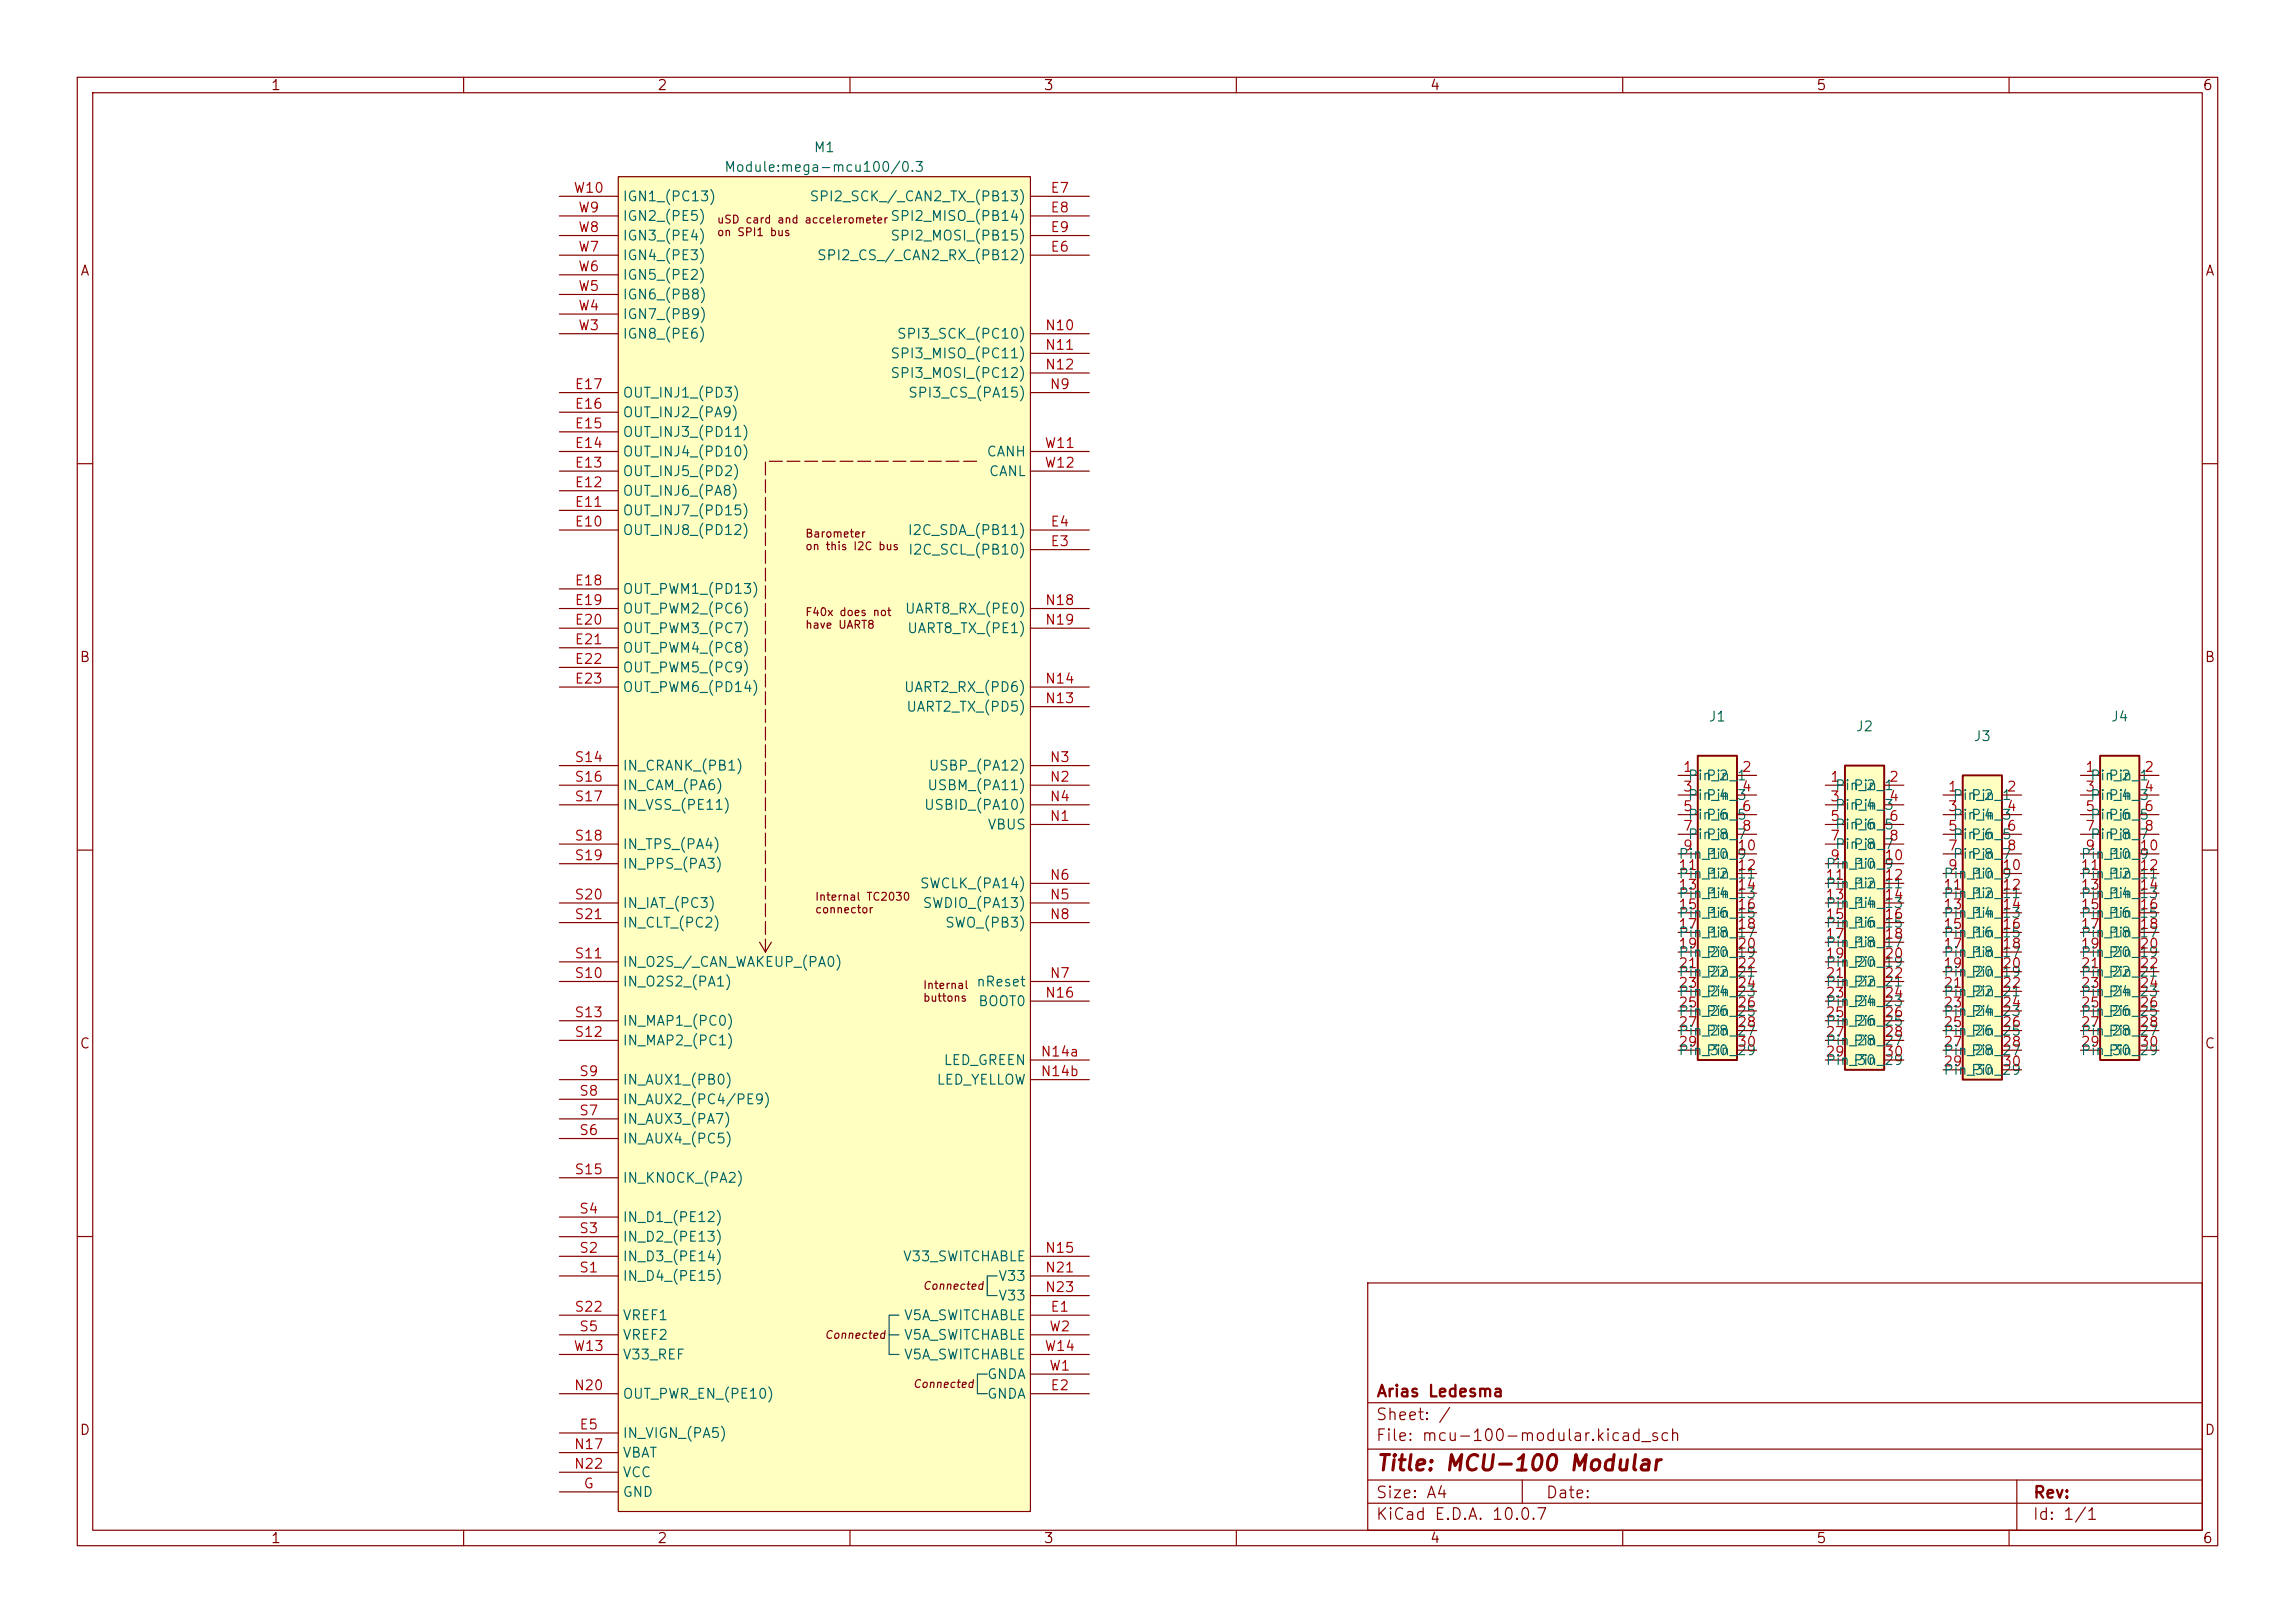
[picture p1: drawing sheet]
<svg xmlns="http://www.w3.org/2000/svg" width="297mm" height="210mm" viewBox="0 0 297 210" stroke-linecap="round" stroke-linejoin="round" font-family="sans-serif">
<defs><g id="words">
<text font-size="2" fill="#840000" x="178" y="190.8">Title: MCU-100 Modular</text>
<g font-size="1.5" fill="#840000">
<text x="178" y="184.1">Sheet: /</text>
<text x="178" y="181.1">Arias Ledesma</text>
<text x="178" y="186.8">File: mcu-100-modular.kicad_sch</text>
<text x="178" y="197">KiCad E.D.A. 10.0.7</text>
<text x="178" y="194.2">Size: A4</text>
<text x="200" y="194.2">Date:</text>
<text x="263" y="197">Id: 1/1</text>
<text x="263" y="194.2">Rev:</text>
</g>
<g font-size="1.3" fill="#840000">
<text x="35" y="12">1</text>
<text x="85" y="12">2</text>
<text x="135" y="12">3</text>
<text x="185" y="12">4</text>
<text x="235" y="12">5</text>
<text x="285" y="12">6</text>
<text x="10.3" y="36">A</text>
<text x="285.3" y="36">A</text>
<text x="10.2" y="86">B</text>
<text x="285.2" y="86">B</text>
<text x="10.2" y="136">C</text>
<text x="285.2" y="136">C</text>
<text x="10.2" y="186">D</text>
<text x="285.2" y="186">D</text>
<text x="35" y="200">1</text>
<text x="85" y="200">2</text>
<text x="135" y="200">3</text>
<text x="185" y="200">4</text>
<text x="235" y="200">5</text>
<text x="285" y="200">6</text>
</g>
<g font-size="1.3" fill="#006464">
<text x="93.6" y="22.6">Module:mega-mcu100/0.3</text>
<text x="105.2" y="20">M1</text>
<text x="80.5" y="28.9">IGN2_(PE5)</text>
<text x="80.5" y="26.4">IGN1_(PC13)</text>
<text x="104.7" y="26.4">SPI2_SCK_/_CAN2_TX_(PB13)</text>
<text x="115.1" y="28.9">SPI2_MISO_(PB14)</text>
<text x="80.5" y="34">IGN4_(PE3)</text>
<text x="80.5" y="31.4">IGN3_(PE4)</text>
<text x="105.6" y="34">SPI2_CS_/_CAN2_RX_(PB12)</text>
<text x="115.1" y="31.4">SPI2_MOSI_(PB15)</text>
<text x="80.5" y="41.6">IGN7_(PB9)</text>
<text x="80.5" y="39.1">IGN6_(PB8)</text>
<text x="80.5" y="36.5">IGN5_(PE2)</text>
<text x="80.5" y="44.1">IGN8_(PE6)</text>
<text x="115.1" y="46.7">SPI3_MISO_(PC11)</text>
<text x="116" y="44.1">SPI3_SCK_(PC10)</text>
<text x="80.5" y="51.8">OUT_INJ1_(PD3)</text>
<text x="115.1" y="49.2">SPI3_MOSI_(PC12)</text>
<text x="117.4" y="51.8">SPI3_CS_(PA15)</text>
<text x="80.5" y="59.4">OUT_INJ4_(PD10)</text>
<text x="80.5" y="56.8">OUT_INJ3_(PD11)</text>
<text x="80.5" y="54.3">OUT_INJ2_(PA9)</text>
<text x="127.6" y="59.4">CANH</text>
<text x="80.5" y="64.5">OUT_INJ6_(PA8)</text>
<text x="80.5" y="61.9">OUT_INJ5_(PD2)</text>
<text x="127.9" y="61.9">CANL</text>
<text x="80.5" y="69.5">OUT_INJ8_(PD12)</text>
<text x="80.5" y="67">OUT_INJ7_(PD15)</text>
<text x="117.4" y="69.5">I2C_SDA_(PB11)</text>
<text x="80.5" y="77.2">OUT_PWM1_(PD13)</text>
<text x="117.4" y="72.1">I2C_SCL_(PB10)</text>
<text x="80.5" y="79.7">OUT_PWM2_(PC6)</text>
<text x="80.5" y="82.2">OUT_PWM3_(PC7)</text>
<text x="117" y="79.7">UART8_RX_(PE0)</text>
<text x="117.3" y="82.2">UART8_TX_(PE1)</text>
<text x="80.5" y="84.8">OUT_PWM4_(PC8)</text>
<text x="80.5" y="87.3">OUT_PWM5_(PC9)</text>
<text x="80.5" y="89.9">OUT_PWM6_(PD14)</text>
<text x="116.9" y="89.9">UART2_RX_(PD6)</text>
<text x="117.2" y="92.4">UART2_TX_(PD5)</text>
<text x="221" y="93.7">J1</text>
<text x="240.1" y="94.9">J2</text>
<text x="273.1" y="93.7">J4</text>
<text x="80.5" y="100">IN_CRANK_(PB1)</text>
<text x="120.1" y="100">USBP_(PA12)</text>
<text x="218.3" y="101.3">Pin_2</text>
<text x="220.7" y="101.3">Pin_1</text>
<text x="255.3" y="96.2">J3</text>
<text x="270.4" y="101.3">Pin_2</text>
<text x="272.8" y="101.3">Pin_1</text>
<text x="80.5" y="102.6">IN_CAM_(PA6)</text>
<text x="80.5" y="105.1">IN_VSS_(PE11)</text>
<text x="119.5" y="105.1">USBID_(PA10)</text>
<text x="119.9" y="102.6">USBM_(PA11)</text>
<text x="127.7" y="107.6">VBUS</text>
<text x="218.3" y="103.8">Pin_4</text>
<text x="218.3" y="106.4">Pin_6</text>
<text x="220.7" y="103.8">Pin_3</text>
<text x="220.7" y="106.4">Pin_5</text>
<text x="237.4" y="102.6">Pin_2</text>
<text x="237.4" y="105.1">Pin_4</text>
<text x="237.4" y="107.6">Pin_6</text>
<text x="239.7" y="102.6">Pin_1</text>
<text x="239.7" y="105.1">Pin_3</text>
<text x="239.7" y="107.6">Pin_5</text>
<text x="252.6" y="103.8">Pin_2</text>
<text x="252.6" y="106.4">Pin_4</text>
<text x="255" y="103.8">Pin_1</text>
<text x="255" y="106.4">Pin_3</text>
<text x="270.4" y="103.8">Pin_4</text>
<text x="270.4" y="106.4">Pin_6</text>
<text x="272.8" y="103.8">Pin_3</text>
<text x="272.8" y="106.4">Pin_5</text>
<text x="80.5" y="110.2">IN_TPS_(PA4)</text>
<text x="80.5" y="112.7">IN_PPS_(PA3)</text>
<text x="217.1" y="111.5">Pin_10</text>
<text x="217.1" y="114">Pin_12</text>
<text x="218.3" y="108.9">Pin_8</text>
<text x="220.7" y="108.9">Pin_7</text>
<text x="220.7" y="111.5">Pin_9</text>
<text x="220.7" y="114">Pin_11</text>
<text x="236.2" y="112.7">Pin_10</text>
<text x="237.4" y="110.2">Pin_8</text>
<text x="239.7" y="110.2">Pin_7</text>
<text x="239.7" y="112.7">Pin_9</text>
<text x="251.4" y="114">Pin_10</text>
<text x="252.6" y="108.9">Pin_6</text>
<text x="252.6" y="111.5">Pin_8</text>
<text x="255" y="108.9">Pin_5</text>
<text x="255" y="111.5">Pin_7</text>
<text x="255" y="114">Pin_9</text>
<text x="269.2" y="111.5">Pin_10</text>
<text x="269.2" y="114">Pin_12</text>
<text x="270.4" y="108.9">Pin_8</text>
<text x="272.8" y="108.9">Pin_7</text>
<text x="272.8" y="111.5">Pin_9</text>
<text x="272.8" y="114">Pin_11</text>
<text x="80.5" y="117.8">IN_IAT_(PC3)</text>
<text x="118.9" y="115.3">SWCLK_(PA14)</text>
<text x="119.3" y="117.8">SWDIO_(PA13)</text>
<text x="217.1" y="116.5">Pin_14</text>
<text x="217.1" y="119.1">Pin_16</text>
<text x="220.7" y="116.5">Pin_13</text>
<text x="220.7" y="119.1">Pin_15</text>
<text x="236.2" y="115.3">Pin_12</text>
<text x="236.2" y="117.8">Pin_14</text>
<text x="239.7" y="115.3">Pin_11</text>
<text x="239.7" y="117.8">Pin_13</text>
<text x="251.4" y="116.5">Pin_12</text>
<text x="251.4" y="119.1">Pin_14</text>
<text x="255" y="116.5">Pin_11</text>
<text x="255" y="119.1">Pin_13</text>
<text x="269.2" y="116.5">Pin_14</text>
<text x="269.2" y="119.1">Pin_16</text>
<text x="272.8" y="116.5">Pin_13</text>
<text x="272.8" y="119.1">Pin_15</text>
<text x="80.5" y="125.4">IN_O2S_/_CAN_WAKEUP_(PA0)</text>
<text x="80.5" y="120.3">IN_CLT_(PC2)</text>
<text x="122.2" y="120.3">SWO_(PB3)</text>
<text x="217.1" y="121.6">Pin_18</text>
<text x="217.1" y="124.2">Pin_20</text>
<text x="220.7" y="121.6">Pin_17</text>
<text x="220.7" y="124.2">Pin_19</text>
<text x="236.2" y="120.3">Pin_16</text>
<text x="236.2" y="122.9">Pin_18</text>
<text x="236.2" y="125.4">Pin_20</text>
<text x="239.7" y="120.3">Pin_15</text>
<text x="239.7" y="122.9">Pin_17</text>
<text x="239.7" y="125.4">Pin_19</text>
<text x="251.4" y="121.6">Pin_16</text>
<text x="251.4" y="124.2">Pin_18</text>
<text x="255" y="121.6">Pin_15</text>
<text x="255" y="124.2">Pin_17</text>
<text x="269.2" y="121.6">Pin_18</text>
<text x="269.2" y="124.2">Pin_20</text>
<text x="272.8" y="121.6">Pin_17</text>
<text x="272.8" y="124.2">Pin_19</text>
<text x="80.5" y="128">IN_O2S2_(PA1)</text>
<text x="126.3" y="128">nReset</text>
<text x="126.5" y="130.5">BOOT0</text>
<text x="217.1" y="126.7">Pin_22</text>
<text x="217.1" y="129.2">Pin_24</text>
<text x="217.1" y="131.8">Pin_26</text>
<text x="220.7" y="126.7">Pin_21</text>
<text x="220.7" y="129.2">Pin_23</text>
<text x="220.7" y="131.8">Pin_25</text>
<text x="236.2" y="128">Pin_22</text>
<text x="236.2" y="130.5">Pin_24</text>
<text x="239.7" y="128">Pin_21</text>
<text x="239.7" y="130.5">Pin_23</text>
<text x="251.4" y="126.7">Pin_20</text>
<text x="251.4" y="129.2">Pin_22</text>
<text x="251.4" y="131.8">Pin_24</text>
<text x="255" y="126.7">Pin_19</text>
<text x="255" y="129.2">Pin_21</text>
<text x="255" y="131.8">Pin_23</text>
<text x="269.2" y="126.7">Pin_22</text>
<text x="269.2" y="129.2">Pin_24</text>
<text x="269.2" y="131.8">Pin_26</text>
<text x="272.8" y="126.7">Pin_21</text>
<text x="272.8" y="129.2">Pin_23</text>
<text x="272.8" y="131.8">Pin_25</text>
<text x="80.5" y="135.6">IN_MAP2_(PC1)</text>
<text x="80.5" y="133">IN_MAP1_(PC0)</text>
<text x="217.1" y="134.3">Pin_28</text>
<text x="217.1" y="136.9">Pin_30</text>
<text x="220.7" y="134.3">Pin_27</text>
<text x="220.7" y="136.9">Pin_29</text>
<text x="236.2" y="133">Pin_26</text>
<text x="236.2" y="135.6">Pin_28</text>
<text x="239.7" y="133">Pin_25</text>
<text x="239.7" y="135.6">Pin_27</text>
<text x="251.4" y="134.3">Pin_26</text>
<text x="251.4" y="136.9">Pin_28</text>
<text x="255" y="134.3">Pin_25</text>
<text x="255" y="136.9">Pin_27</text>
<text x="269.2" y="134.3">Pin_28</text>
<text x="269.2" y="136.9">Pin_30</text>
<text x="272.8" y="134.3">Pin_27</text>
<text x="272.8" y="136.9">Pin_29</text>
<text x="80.5" y="143.2">IN_AUX2_(PC4/PE9)</text>
<text x="80.5" y="140.7">IN_AUX1_(PB0)</text>
<text x="121.1" y="140.7">LED_YELLOW</text>
<text x="122" y="138.1">LED_GREEN</text>
<text x="236.2" y="138.1">Pin_30</text>
<text x="239.7" y="138.1">Pin_29</text>
<text x="251.4" y="139.4">Pin_30</text>
<text x="255" y="139.4">Pin_29</text>
<text x="80.5" y="148.3">IN_AUX4_(PC5)</text>
<text x="80.5" y="145.7">IN_AUX3_(PA7)</text>
<text x="80.5" y="153.4">IN_KNOCK_(PA2)</text>
<text x="80.5" y="161">IN_D2_(PE13)</text>
<text x="80.5" y="158.4">IN_D1_(PE12)</text>
<text x="80.5" y="166.1">IN_D4_(PE15)</text>
<text x="80.5" y="163.5">IN_D3_(PE14)</text>
<text x="116.8" y="163.5">V33_SWITCHABLE</text>
<text x="129.1" y="166.1">V33</text>
<text x="80.5" y="173.7">VREF2</text>
<text x="80.5" y="171.1">VREF1</text>
<text x="116.9" y="171.1">V5A_SWITCHABLE</text>
<text x="116.9" y="173.7">V5A_SWITCHABLE</text>
<text x="129.1" y="168.6">V33</text>
<text x="80.5" y="176.2">V33_REF</text>
<text x="116.9" y="176.2">V5A_SWITCHABLE</text>
<text x="127.7" y="178.8">GNDA</text>
<text x="80.5" y="181.3">OUT_PWR_EN_(PE10)</text>
<text x="127.7" y="181.3">GNDA</text>
<text x="80.5" y="186.4">IN_VIGN_(PA5)</text>
<text x="80.5" y="188.9">VBAT</text>
<text x="80.5" y="191.5">VCC</text>
<text x="80.5" y="194">GND</text>
</g>
<g font-size="1.3" fill="#a90000">
<text x="74.1" y="25.3">W10</text>
<text x="74.7" y="27.8">W9</text>
<text x="135.9" y="25.3">E7</text>
<text x="135.9" y="27.8">E8</text>
<text x="74.7" y="35.4">W6</text>
<text x="74.7" y="32.9">W7</text>
<text x="74.7" y="30.3">W8</text>
<text x="135.9" y="32.9">E6</text>
<text x="135.9" y="30.3">E9</text>
<text x="74.7" y="40.5">W4</text>
<text x="74.7" y="38">W5</text>
<text x="74.7" y="43">W3</text>
<text x="135.2" y="43">N10</text>
<text x="135.2" y="45.6">N11</text>
<text x="74.3" y="53.2">E16</text>
<text x="74.3" y="50.7">E17</text>
<text x="135.2" y="48.1">N12</text>
<text x="135.8" y="50.7">N9</text>
<text x="74.3" y="58.3">E14</text>
<text x="74.3" y="55.7">E15</text>
<text x="135.1" y="58.3">W11</text>
<text x="74.3" y="65.9">E11</text>
<text x="74.3" y="63.4">E12</text>
<text x="74.3" y="60.8">E13</text>
<text x="135.1" y="60.8">W12</text>
<text x="74.3" y="68.4">E10</text>
<text x="135.9" y="71">E3</text>
<text x="135.9" y="68.4">E4</text>
<text x="74.3" y="76.1">E18</text>
<text x="74.3" y="78.6">E19</text>
<text x="74.3" y="81.1">E20</text>
<text x="74.3" y="83.7">E21</text>
<text x="135.2" y="78.6">N18</text>
<text x="135.2" y="81.1">N19</text>
<text x="74.3" y="86.2">E22</text>
<text x="74.3" y="88.8">E23</text>
<text x="135.2" y="88.8">N14</text>
<text x="135.2" y="91.3">N13</text>
<text x="74.3" y="98.9">S14</text>
<text x="74.3" y="101.5">S16</text>
<text x="135.8" y="101.5">N2</text>
<text x="135.8" y="98.9">N3</text>
<text x="217.7" y="100.2">1</text>
<text x="225.3" y="100.2">2</text>
<text x="236.8" y="101.5">1</text>
<text x="244.4" y="101.5">2</text>
<text x="269.8" y="100.2">1</text>
<text x="277.4" y="100.2">2</text>
<text x="74.3" y="104">S17</text>
<text x="135.8" y="106.5">N1</text>
<text x="135.8" y="104">N4</text>
<text x="217.7" y="102.7">3</text>
<text x="217.7" y="105.3">5</text>
<text x="217.7" y="107.8">7</text>
<text x="225.3" y="102.7">4</text>
<text x="225.3" y="105.3">6</text>
<text x="225.3" y="107.8">8</text>
<text x="236.8" y="104">3</text>
<text x="236.8" y="106.5">5</text>
<text x="244.4" y="104">4</text>
<text x="244.4" y="106.5">6</text>
<text x="252" y="102.7">1</text>
<text x="252" y="105.3">3</text>
<text x="252" y="107.8">5</text>
<text x="259.6" y="102.7">2</text>
<text x="259.6" y="105.3">4</text>
<text x="259.6" y="107.8">6</text>
<text x="269.8" y="102.7">3</text>
<text x="269.8" y="105.3">5</text>
<text x="269.8" y="107.8">7</text>
<text x="277.4" y="102.7">4</text>
<text x="277.4" y="105.3">6</text>
<text x="277.4" y="107.8">8</text>
<text x="74.3" y="109.1">S18</text>
<text x="74.3" y="111.6">S19</text>
<text x="217.1" y="112.9">11</text>
<text x="217.7" y="110.4">9</text>
<text x="224.7" y="110.4">10</text>
<text x="224.7" y="112.9">12</text>
<text x="236.8" y="109.1">7</text>
<text x="236.8" y="111.6">9</text>
<text x="243.8" y="111.6">10</text>
<text x="244.4" y="109.1">8</text>
<text x="252" y="110.4">7</text>
<text x="252" y="112.9">9</text>
<text x="259" y="112.9">10</text>
<text x="259.6" y="110.4">8</text>
<text x="269.2" y="112.9">11</text>
<text x="269.8" y="110.4">9</text>
<text x="276.8" y="110.4">10</text>
<text x="276.8" y="112.9">12</text>
<text x="74.3" y="116.7">S20</text>
<text x="74.3" y="119.2">S21</text>
<text x="135.8" y="116.7">N5</text>
<text x="135.8" y="114.2">N6</text>
<text x="135.8" y="119.2">N8</text>
<text x="217.1" y="115.4">13</text>
<text x="217.1" y="118">15</text>
<text x="224.7" y="115.4">14</text>
<text x="224.7" y="118">16</text>
<text x="236.2" y="114.2">11</text>
<text x="236.2" y="116.7">13</text>
<text x="236.2" y="119.2">15</text>
<text x="243.8" y="114.2">12</text>
<text x="243.8" y="116.7">14</text>
<text x="243.8" y="119.2">16</text>
<text x="251.4" y="115.4">11</text>
<text x="251.4" y="118">13</text>
<text x="259" y="115.4">12</text>
<text x="259" y="118">14</text>
<text x="269.2" y="115.4">13</text>
<text x="269.2" y="118">15</text>
<text x="276.8" y="115.4">14</text>
<text x="276.8" y="118">16</text>
<text x="74.3" y="124.3">S11</text>
<text x="217.1" y="120.5">17</text>
<text x="217.1" y="123.1">19</text>
<text x="217.1" y="125.6">21</text>
<text x="224.7" y="120.5">18</text>
<text x="224.7" y="123.1">20</text>
<text x="224.7" y="125.6">22</text>
<text x="236.2" y="121.8">17</text>
<text x="236.2" y="124.3">19</text>
<text x="243.8" y="121.8">18</text>
<text x="243.8" y="124.3">20</text>
<text x="251.4" y="120.5">15</text>
<text x="251.4" y="123.1">17</text>
<text x="251.4" y="125.6">19</text>
<text x="259" y="120.5">16</text>
<text x="259" y="123.1">18</text>
<text x="259" y="125.6">20</text>
<text x="269.2" y="120.5">17</text>
<text x="269.2" y="123.1">19</text>
<text x="269.2" y="125.6">21</text>
<text x="276.8" y="120.5">18</text>
<text x="276.8" y="123.1">20</text>
<text x="276.8" y="125.6">22</text>
<text x="74.3" y="126.9">S10</text>
<text x="74.3" y="131.9">S13</text>
<text x="135.2" y="129.4">N16</text>
<text x="135.8" y="126.9">N7</text>
<text x="217.1" y="128.1">23</text>
<text x="217.1" y="130.7">25</text>
<text x="224.7" y="128.1">24</text>
<text x="224.7" y="130.7">26</text>
<text x="236.2" y="126.9">21</text>
<text x="236.2" y="129.4">23</text>
<text x="236.2" y="131.9">25</text>
<text x="243.8" y="126.9">22</text>
<text x="243.8" y="129.4">24</text>
<text x="243.8" y="131.9">26</text>
<text x="251.4" y="128.1">21</text>
<text x="251.4" y="130.7">23</text>
<text x="259" y="128.1">22</text>
<text x="259" y="130.7">24</text>
<text x="269.2" y="128.1">23</text>
<text x="269.2" y="130.7">25</text>
<text x="276.8" y="128.1">24</text>
<text x="276.8" y="130.7">26</text>
<text x="74.3" y="134.5">S12</text>
<text x="134.6" y="137">N14a</text>
<text x="217.1" y="133.2">27</text>
<text x="217.1" y="135.8">29</text>
<text x="224.7" y="133.2">28</text>
<text x="224.7" y="135.8">30</text>
<text x="236.2" y="134.5">27</text>
<text x="236.2" y="137">29</text>
<text x="243.8" y="134.5">28</text>
<text x="243.8" y="137">30</text>
<text x="251.4" y="133.2">25</text>
<text x="251.4" y="135.8">27</text>
<text x="259" y="133.2">26</text>
<text x="259" y="135.8">28</text>
<text x="269.2" y="133.2">27</text>
<text x="269.2" y="135.8">29</text>
<text x="276.8" y="133.2">28</text>
<text x="276.8" y="135.8">30</text>
<text x="74.9" y="142.1">S8</text>
<text x="74.9" y="139.6">S9</text>
<text x="134.6" y="139.6">N14b</text>
<text x="251.4" y="138.3">29</text>
<text x="259" y="138.3">30</text>
<text x="74.9" y="147.2">S6</text>
<text x="74.9" y="144.6">S7</text>
<text x="74.3" y="152.3">S15</text>
<text x="74.9" y="159.9">S3</text>
<text x="74.9" y="157.3">S4</text>
<text x="74.9" y="165">S1</text>
<text x="74.9" y="162.4">S2</text>
<text x="135.2" y="162.4">N15</text>
<text x="135.2" y="165">N21</text>
<text x="135.2" y="167.5">N23</text>
<text x="74.3" y="170">S22</text>
<text x="74.9" y="172.6">S5</text>
<text x="135.7" y="172.6">W2</text>
<text x="135.9" y="170">E1</text>
<text x="74.1" y="175.1">W13</text>
<text x="135.1" y="175.1">W14</text>
<text x="135.7" y="177.7">W1</text>
<text x="74.2" y="180.2">N20</text>
<text x="74.9" y="185.3">E5</text>
<text x="135.9" y="180.2">E2</text>
<text x="74.2" y="187.8">N17</text>
<text x="74.2" y="190.4">N22</text>
<text x="75.4" y="192.9">G</text>
</g>
<g font-size="1" fill="#840000">
<text x="92.7" y="29.2">uSD card and accelerometer</text>
<text x="92.7" y="30.8">on SPI1 bus</text>
<text x="104.1" y="69.8">Barometer</text>
<text x="104.1" y="71.4">on this I2C bus</text>
<text x="104.1" y="80">F40x does not</text>
<text x="104.1" y="81.6">have UART8</text>
<text x="105.4" y="116.8">Internal TC2030</text>
<text x="105.4" y="118.4">connector</text>
<text x="119.4" y="128.2">Internal</text>
<text x="119.4" y="129.9">buttons</text>
<text x="119.3" y="167.1">Connected</text>
<text x="106.6" y="173.5">Connected</text>
<text x="118.1" y="179.8">Connected</text>
</g>
</g></defs>
<g fill="none" stroke="#840000" stroke-width=".15">
<path d="M10 10h277v190h-277zM12 12h273v186h-273zM60 10v2M110 10v2M160 10v2M210 10v2M260 10v2M10 60h2M285 60h2M10 110h2M285 110h2M10 160h2"/>
<path d="M177 166h108v32h-108zM285 160h2M60 198v2M110 198v2M160 198v2M177 194.5h108M177 191.5h108M177 187.5h108M177 181.5h108M197 191.5v3M210 198v2M260 198v2"/>
<path d="M261 191.5v6.5"/>
</g>
<path d="M254 100.3h5.1v39.4h-5.1z" fill="#ffffc2"/>
<path d="M254 100.3h5.1v39.4h-5.1z" fill="none" stroke="#840000" stroke-width=".25"/>
<g fill="none" stroke="#840000" stroke-width=".15">
<path d="M251.5 102.9h2.5M251.5 105.4h2.5M251.5 108h2.5M251.5 110.5h2.5M251.5 113h2.5M251.5 115.6h2.5M251.5 118.1h2.5M259.1 102.9h2.5M259.1 105.4h2.5M259.1 108h2.5M259.1 110.5h2.5M259.1 113h2.5"/>
<path d="M259.1 115.6h2.5M259.1 118.1h2.5M251.5 120.7h2.5M251.5 123.2h2.5M251.5 125.7h2.5M251.5 128.3h2.5M251.5 130.8h2.5M251.5 133.4h2.5M251.5 135.9h2.5M251.5 138.4h2.5M259.1 120.7h2.5M259.1 123.2h2.5"/>
<path d="M259.1 125.7h2.5M259.1 128.3h2.5M259.1 130.8h2.5M259.1 133.4h2.5M259.1 135.9h2.5M259.1 138.4h2.5"/>
</g>
<path d="M80 22.9h53.3v172.7h-53.3z" fill="#ffffc2"/>
<g fill="none" stroke="#840000" stroke-width=".15">
<path d="M72.4 33h7.6M72.4 25.4h7.6M72.4 27.9h7.6M72.4 30.5h7.6M72.4 38.1h7.6M72.4 35.6h7.6M80 22.9h53.3v172.7h-53.3zM133.3 33h7.7M133.3 25.4h7.7M133.3 27.9h7.7M133.3 30.5h7.7M72.4 58.4h7.6"/>
<path d="M72.4 55.9h7.6M72.4 53.3h7.6M72.4 50.8h7.6M72.4 43.2h7.6M72.4 40.6h7.6M133.3 58.4h7.7M133.3 50.8h7.7M133.3 43.2h7.7M133.3 45.7h7.7M133.3 48.3h7.7M72.4 68.6h7.6M72.4 66h7.6"/>
<path d="M72.4 63.5h7.6M72.4 61h7.6M72.4 76.2h7.6M72.4 78.7h7.6M133.3 71.1h7.7M133.3 68.6h7.7M133.3 61h7.7M133.3 78.7h7.7M72.4 81.3h7.6M72.4 83.8h7.6M72.4 86.4h7.6M72.4 88.9h7.6"/>
<path d="M72.4 99.1h7.6M133.3 81.3h7.7M133.3 88.9h7.7M133.3 99.1h7.7M133.3 91.4h7.7M72.4 101.6h7.6M72.4 104.1h7.6M72.4 116.8h7.6M72.4 119.4h7.6M72.4 109.2h7.6M72.4 111.8h7.6M133.3 106.7h7.7"/>
<path d="M133.3 101.6h7.7M133.3 104.1h7.7M133.3 116.8h7.7M133.3 114.3h7.7M133.3 119.4h7.7M72.4 127h7.6M72.4 139.7h7.6M72.4 124.5h7.6M72.4 134.6h7.6M72.4 132.1h7.6M98.3 121.9l.8 1.3 .7-1.3M133.3 127h7.7"/>
<path d="M133.3 137.2h7.7M133.3 139.7h7.7M133.3 129.5h7.7M72.4 157.5h7.6M72.4 147.3h7.6M72.4 144.8h7.6M72.4 142.2h7.6M72.4 152.4h7.6M72.4 170.2h7.6M72.4 162.6h7.6M72.4 165.1h7.6M72.4 160h7.6"/>
<path d="M72.4 172.7h7.6M72.4 175.3h7.6M133.3 170.2h7.7M133.3 162.6h7.7M133.3 165.1h7.7M133.3 167.6h7.7M133.3 172.7h7.7M133.3 177.8h7.7M133.3 175.3h7.7M72.4 180.3h7.6M72.4 185.4h7.6M72.4 193h7.6"/>
<path d="M72.4 188h7.6M72.4 190.5h7.6M133.3 180.3h7.7"/>
</g>
<path d="M99.1 123.2v-63.5h27.9" fill="none" stroke="#840000" stroke-width=".15" stroke-dasharray="1.7 .6"/>
<path d="M115.1 172.7h1.2M116.3 170.2h-1.2v5.1h1.2M127.8 177.8h-1.3v2.5h1.3M129 165.1h-1.2v2.5h1.2" fill="none" stroke="#073763" stroke-width=".15"/>
<path d="M238.8 99.1h5v39.3h-5z" fill="#ffffc2"/>
<path d="M238.8 99.1h5v39.3h-5z" fill="none" stroke="#840000" stroke-width=".25"/>
<g fill="none" stroke="#840000" stroke-width=".15">
<path d="M236.2 101.6h2.6M236.2 104.1h2.6M236.2 106.7h2.6M236.2 109.2h2.6M236.2 111.8h2.6M236.2 114.3h2.6M236.2 116.8h2.6M236.2 119.4h2.6M243.8 101.6h2.6M243.8 104.1h2.6M243.8 106.7h2.6M243.8 109.2h2.6"/>
<path d="M243.8 111.8h2.6M243.8 114.3h2.6M243.8 116.8h2.6M243.8 119.4h2.6M236.2 121.9h2.6M236.2 124.5h2.6M236.2 127h2.6M236.2 129.5h2.6M236.2 132.1h2.6M236.2 134.6h2.6M236.2 137.2h2.6M243.8 121.9h2.6"/>
<path d="M243.8 124.5h2.6M243.8 127h2.6M243.8 129.5h2.6M243.8 132.1h2.6M243.8 134.6h2.6M243.8 137.2h2.6"/>
</g>
<path d="M219.7 97.8h5.1v39.4h-5.1z" fill="#ffffc2"/>
<path d="M219.7 97.8h5.1v39.4h-5.1z" fill="none" stroke="#840000" stroke-width=".25"/>
<g fill="none" stroke="#840000" stroke-width=".15">
<path d="M217.2 100.3h2.5M217.2 102.9h2.5M217.2 105.4h2.5M217.2 108h2.5M217.2 110.5h2.5M217.2 113h2.5M217.2 115.6h2.5M217.2 118.1h2.5M224.8 100.3h2.5M224.8 102.9h2.5M224.8 105.4h2.5M224.8 108h2.5"/>
<path d="M224.8 110.5h2.5M224.8 113h2.5M224.8 115.6h2.5M224.8 118.1h2.5M217.2 120.7h2.5M217.2 123.2h2.5M217.2 125.7h2.5M217.2 128.3h2.5M217.2 130.8h2.5M217.2 133.4h2.5M217.2 135.9h2.5M224.8 120.7h2.5"/>
<path d="M224.8 123.2h2.5M224.8 125.7h2.5M224.8 128.3h2.5M224.8 130.8h2.5M224.8 133.4h2.5M224.8 135.9h2.5"/>
</g>
<path d="M271.8 97.8h5.1v39.4h-5.1z" fill="#ffffc2"/>
<path d="M271.8 97.8h5.1v39.4h-5.1z" fill="none" stroke="#840000" stroke-width=".25"/>
<g fill="none" stroke="#840000" stroke-width=".15">
<path d="M269.2 100.3h2.6M269.2 102.9h2.6M269.2 105.4h2.6M269.2 108h2.6M269.2 110.5h2.6M269.2 113h2.6M269.2 115.6h2.6M269.2 118.1h2.6M276.9 100.3h2.5M276.9 102.9h2.5M276.9 105.4h2.5M276.9 108h2.5"/>
<path d="M276.9 110.5h2.5M276.9 113h2.5M276.9 115.6h2.5M276.9 118.1h2.5M269.2 120.7h2.6M269.2 123.2h2.6M269.2 125.7h2.6M269.2 128.3h2.6M269.2 130.8h2.6M269.2 133.4h2.6M269.2 135.9h2.6M276.9 120.7h2.5"/>
<path d="M276.9 123.2h2.5M276.9 125.7h2.5M276.9 128.3h2.5M276.9 130.8h2.5M276.9 133.4h2.5M276.9 135.9h2.5"/>
</g>
<use href="#words"/>
</svg>
